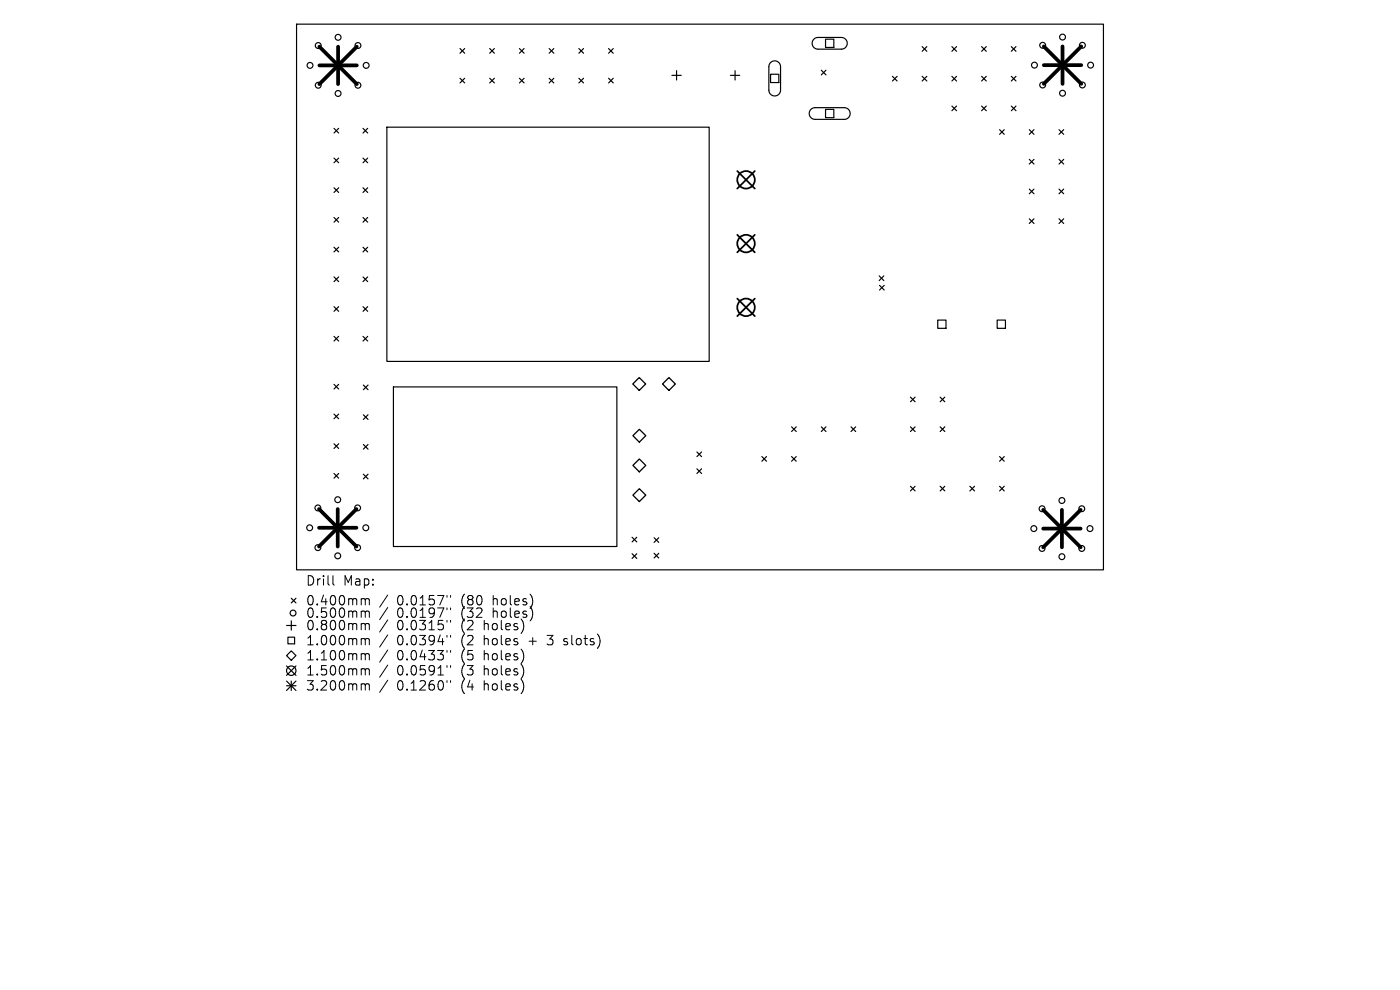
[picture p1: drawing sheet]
<svg xmlns="http://www.w3.org/2000/svg" width="297mm" height="210mm" viewBox="0 0 297 210" stroke-linecap="round" stroke-linejoin="round" font-family="sans-serif">
<defs><g id="words">
<g font-size="2.8">
<text x="64.8" y="124.5">Drill</text>
<text x="72.8" y="124.5">Map:</text>
<text x="64.8" y="128.7">0.400mm</text>
<text x="64.8" y="131.3">0.500mm</text>
<text x="84.2" y="128.7">0.0157&quot;</text>
<text x="84.2" y="131.3">0.0197&quot;</text>
<text x="98" y="128.7">(80</text>
<text x="98" y="131.3">(32</text>
<text x="104.8" y="128.7">holes)</text>
<text x="104.8" y="131.3">holes)</text>
<text x="64.8" y="134">0.800mm</text>
<text x="64.8" y="137.2">1.000mm</text>
<text x="84.2" y="134">0.0315&quot;</text>
<text x="84.2" y="137.2">0.0394&quot;</text>
<text x="98" y="134">(2</text>
<text x="98" y="137.2">(2</text>
<text x="102.9" y="134">holes)</text>
<text x="102.9" y="137.2">holes</text>
<text x="112.6" y="137.2">+</text>
<text x="116.8" y="137.2">3</text>
<text x="120.5" y="137.2">slots)</text>
<text x="64.8" y="140.4">1.100mm</text>
<text x="64.8" y="143.6">1.500mm</text>
<text x="84.2" y="140.4">0.0433&quot;</text>
<text x="84.2" y="143.6">0.0591&quot;</text>
<text x="98" y="140.4">(5</text>
<text x="98" y="143.6">(3</text>
<text x="102.9" y="140.4">holes)</text>
<text x="102.9" y="143.6">holes)</text>
<text x="64.8" y="146.8">3.200mm</text>
<text x="84.2" y="146.8">0.1260&quot;</text>
<text x="98" y="146.8">(4</text>
<text x="102.9" y="146.8">holes)</text>
</g>
</g></defs>
<g fill="none" stroke="#000" stroke-width=".25">
<path d="M62.9 5.1h171.2v115.8h-171.2zM97.6 10.3l1 1M97.6 16.6l1 1M98.6 10.3l-1 1M98.6 16.6l-1 1M103.9 10.3l1 1M103.9 16.6l1 1M104.9 10.3l-1 1M104.9 16.6l-1 1M110.2 10.3l1 1M110.2 16.6l1 1M111.2 10.3l-1 1"/>
<path d="M111.2 16.6l-1 1M116.5 10.3l1 1M116.5 16.6l1 1M117.5 10.3l-1 1M117.5 16.6l-1 1M122.8 10.3l1 1M122.8 16.6l1 1M123.8 10.3l-1 1M123.8 16.6l-1 1M129.1 16.6l1 1M129.1 10.3l1 1M130.1 10.3l-1 1"/>
<path d="M130.1 16.6l-1 1M142.5 16h2M143.5 15v2M154.9 16h2M155.9 15v2M163.5 15.8h1.7v1.7h-1.7zM163.5 13.3a1.24 1.24 0 0 1 1.3-.3 1.24 1.24 0 0 1 .8 1.2v4.9a1.24 1.24 0 0 1-1.3 1.3 1.24 1.24 0 0 1-1.2-1.3v-5.1zM172.7 8.3l.7-.3 5.1-.1a1.24 1.24 0 0 1 1.2 1.3 1.24 1.24 0 0 1-1.2 1.2h-5a1.24 1.24 0 0 1-1.1-.7 1.24 1.24 0 0 1 .3-1.4zM174.2 14.9l1 1M175.1 8.3h1.8v1.8h-1.8zM175.2 14.9l-1 1M189.3 16.2l1 1"/>
<path d="M190.3 16.2l-1 1M195.6 9.9l1 1M195.6 16.2l1 1M196.6 9.9l-1 1M196.6 16.2l-1 1M201.9 9.9l1 1M201.9 16.2l1 1M202.9 9.9l-1 1M202.9 16.2l-1 1M208.2 9.9l1 1M208.2 16.2l1 1M209.2 9.9l-1 1"/>
<path d="M209.2 16.2l-1 1M214.5 16.2l1 1M214.5 9.9l1 1M215.5 9.9l-1 1M215.5 16.2l-1 1M70.9 27.2l.9 1M70.9 33.5l.9 1M70.9 39.8l.9 1M71.8 27.2l-.9 1M71.8 33.5l-.9 1M71.8 39.8l-.9 1M77 27.2l1 1"/>
<path d="M77 33.5l1 1M77 39.8l1 1M78 27.2l-1 1M78 33.5l-1 1M78 39.8l-1 1M82.1 27h68.3v49.7h-68.3zM172 23.2l.8-.4h6.3a1.24 1.24 0 0 1 1.3 1.3 1.24 1.24 0 0 1-1.3 1.2h-6.2a1.24 1.24 0 0 1-1.1-.7 1.24 1.24 0 0 1 .2-1.4zM175.1 23.2h1.8v1.8h-1.8zM201.9 22.5l1 1M202.9 22.5l-1 1M208.2 22.5l1 1M209.2 22.5l-1 1"/>
<path d="M212.1 27.5l.9 1M213 27.5l-.9 1M214.5 22.5l1 1M215.5 22.5l-1 1M218.4 33.8l1 1M218.4 27.5l1 1M219.4 27.5l-1 1M219.4 33.8l-1 1M224.7 33.8l1 1M224.7 27.5l1 1M225.7 33.8l-1 1M225.7 27.5l-1 1"/>
<path d="M70.9 46.1l.9 1M70.9 52.4l.9 1M70.9 58.7l.9 1M71.8 46.1l-.9 1M71.8 52.4l-.9 1M71.8 58.7l-.9 1M77 46.1l1 1M77 52.4l1 1M77 58.7l1 1M78 46.1l-1 1M78 52.4l-1 1M78 58.7l-1 1"/>
<path d="M186.5 58.5l1 1M187.5 58.5l-1 1M218.4 40.1l1 1M218.4 46.4l1 1M219.4 40.1l-1 1M219.4 46.4l-1 1M224.7 40.1l1 1M224.7 46.4l1 1M225.7 40.1l-1 1M225.7 46.4l-1 1M70.9 65l.9 1M70.9 71.4l.9 .9"/>
<path d="M71.8 65l-.9 1M71.8 71.4l-.9 .9M77 65l1 1M77 71.4l1 .9M78 65l-1 1M78 71.4l-1 .9M186.6 60.5l1 1M187.6 60.5l-1 1M198.9 67.9h1.8v1.8h-1.8zM211.5 67.9h1.8v1.8h-1.8zM70.9 81.5l.9 1M70.9 87.8l.9 1"/>
<path d="M70.9 94.1l.9 1M71.8 81.5l-.9 1M71.8 87.8l-.9 1M71.8 94.1l-.9 1M77.1 81.7l1 1M77.1 88l1 1M77.1 94.3l1 1M78.1 81.7l-1 1M78.1 88l-1 1M78.1 94.3l-1 1M83.5 82.1h47.4v33.8h-47.4zM147.8 95.9l1 1"/>
<path d="M147.8 99.4l1 1M148.8 95.9l-1 1M148.8 99.4l-1 1M161.6 96.8l1 1M162.6 96.8l-1 1M167.9 90.5l1 1M167.9 96.8l1 1M168.9 90.5l-1 1M168.9 96.8l-1 1M174.2 90.5l1 1M175.2 90.5l-1 1M180.5 90.5l1 1"/>
<path d="M181.5 90.5l-1 1M193.1 84.2l1 1M193.1 90.5l1 1M194.1 84.2l-1 1M194.1 90.5l-1 1M199.4 90.5l1 1M199.4 84.2l1 1M200.4 84.2l-1 1M200.4 90.5l-1 1M212.1 96.8l.9 1M213 96.8l-.9 1M70.9 100.4l.9 1"/>
<path d="M71.8 100.4l-.9 1M77.1 100.6l1 1M78.1 100.6l-1 1M134.1 114l1 1M134.1 117.5l1 1M135.1 114l-1 1M135.1 117.5l-1 1M138.8 114.1l1 1M138.8 117.4l1 1M139.8 114.1l-1 1M139.8 117.4l-1 1M193.1 103.2l1 .9"/>
<path d="M194.1 103.2l-1 .9M199.4 103.2l1 .9M200.4 103.2l-1 .9M205.8 103.2l.9 .9M206.7 103.2l-.9 .9M212.1 103.2l.9 .9M213 103.2l-.9 .9M60.8 132.7h2M61.1 135.2h1.4v1.4h-1.4zM61.8 138.1l1 1-1 1-1-1zM61.8 126.9l1 1M61.8 131.7v2"/>
<path d="M62.8 126.9l-1 1M60.8 141.3l2 2M60.8 144.5l2 2M60.8 145.5h2M61.8 144.5v2M62.8 141.3l-2 2M62.8 144.5l-2 2"/>
<circle cx="65.8" cy="13.9" r=".62"/>
<circle cx="67.5" cy="9.7" r=".62"/>
<circle cx="67.5" cy="18.1" r=".62"/>
<circle cx="71.7" cy="19.8" r=".62"/>
<circle cx="71.7" cy="7.9" r=".62"/>
<circle cx="75.9" cy="9.7" r=".62"/>
<circle cx="75.9" cy="18.1" r=".62"/>
<circle cx="77.7" cy="13.9" r=".62"/>
<circle cx="219.5" cy="13.8" r=".62"/>
<circle cx="221.2" cy="9.6" r=".62"/>
<circle cx="221.2" cy="18" r=".62"/>
<circle cx="225.4" cy="19.8" r=".62"/>
<circle cx="225.4" cy="7.9" r=".62"/>
<circle cx="229.6" cy="9.6" r=".62"/>
<circle cx="229.6" cy="18" r=".62"/>
<circle cx="231.4" cy="13.8" r=".62"/>
<circle cx="65.7" cy="112" r=".62"/>
<circle cx="67.4" cy="107.7" r=".62"/>
<circle cx="67.4" cy="116.2" r=".62"/>
<circle cx="71.6" cy="106" r=".62"/>
<circle cx="71.6" cy="117.9" r=".62"/>
<circle cx="75.9" cy="116.2" r=".62"/>
<circle cx="75.9" cy="107.7" r=".62"/>
<circle cx="77.6" cy="112" r=".62"/>
<circle cx="219.3" cy="112.1" r=".62"/>
<circle cx="221.1" cy="107.9" r=".62"/>
<circle cx="221.1" cy="116.3" r=".62"/>
<circle cx="225.3" cy="106.2" r=".62"/>
<circle cx="225.3" cy="118.1" r=".62"/>
<circle cx="229.5" cy="107.9" r=".62"/>
<circle cx="229.5" cy="116.3" r=".62"/>
<circle cx="231.2" cy="112.1" r=".62"/>
<circle cx="62.2" cy="130" r=".62"/>
<circle cx="61.8" cy="142.3" r="1"/>
</g>
<path d="M135.6 80.1l1.4 1.4-1.4 1.3-1.4-1.3zM135.6 91.1l1.4 1.3-1.4 1.4-1.3-1.4zM135.6 97.4l1.4 1.3-1.4 1.4-1.3-1.4zM141.9 80.1l1.4 1.4-1.4 1.3-1.4-1.3zM134.3 105l1.3-1.3 1.4 1.3-1.4 1.4z" fill="none" stroke="#000" stroke-width=".27"/>
<g fill="none" stroke="#000" stroke-width=".37">
<path d="M156.4 36.3l3.7 3.7M160.1 36.3l-3.7 3.7M156.4 49.8l3.7 3.7M160.1 49.8l-3.7 3.7M156.4 63.3l3.7 3.8M160.1 63.3l-3.7 3.8"/>
<circle cx="158.3" cy="38.1" r="1.86"/>
<circle cx="158.3" cy="51.7" r="1.86"/>
<circle cx="158.3" cy="65.2" r="1.86"/>
</g>
<g fill="none" stroke="#000" stroke-width=".79">
<path d="M67.8 9.9l7.9 7.9M67.8 13.9h7.9M71.7 9.9v7.9M75.7 9.9l-7.9 7.9M221.4 9.8l8 8M221.4 13.8h8M225.4 9.8v8M229.4 9.8l-8 8M67.7 108l7.9 7.9M67.7 112h7.9M71.6 108v7.9M75.6 108l-7.9 7.9"/>
<path d="M221.3 108.2l7.9 7.9M221.3 112.1h7.9M225.3 108.2v7.9M229.2 108.2l-7.9 7.9"/>
</g>
<g fill="none" stroke="#000" stroke-width=".21">
<path d="M70.6 122.1v1.7l.3 .3M76.9 127l.5 .1 .1 .2M76.9 129.6l.5 .1 .1 .2M76.9 132.3h.3l.3 .3M76.9 135.5h.5l.1 .2M76.9 138.7h.5l.1 .2M77.5 127.3l.3-.3 .5 .1v1.2M77.5 127.3v1M77.5 129.9v1.1M77.5 132.6v1M77.5 135.7v1.1M77.5 138.9v1.1"/>
<path d="M77.5 129.9l.3-.3 .5 .1v1.3M77.5 132.6l.3-.3 .5 .1v1.2M77.5 135.7l.3-.2h.5v1.3M77.5 138.9l.3-.2h.5v1.3M82.3 126.2l-1.8 2.6M82.3 128.9l-1.8 2.5M82.3 131.5l-1.8 2.6M82.3 134.7l-1.8 2.6M82.3 137.9l-1.8 2.6M94.8 126.3v.4M94.8 129v.3M94.8 131.6v.4"/>
<path d="M94.8 134.8v.4M94.8 138v.4M95.6 126.3v.4M95.6 129v.3M95.6 131.6v.4M95.6 134.8v.4M95.6 138v.4M119.6 136.7l.2 .1M119.7 135.5v.5M76.9 141.9h.5l.1 .2M76.9 145.1h.5l.1 .2M77.5 142.1v1.1"/>
<path d="M77.5 145.3v1.1M77.5 142.1l.3-.2h.5v1.3M77.5 145.3l.3-.2h.5v1.3M82.3 141.1l-1.8 2.6M82.3 144.3l-1.8 2.6M94.8 141.2v.4M94.8 144.4v.4M95.6 141.2v.4M95.6 144.4v.4"/>
</g>
<use href="#words"/>
</svg>
